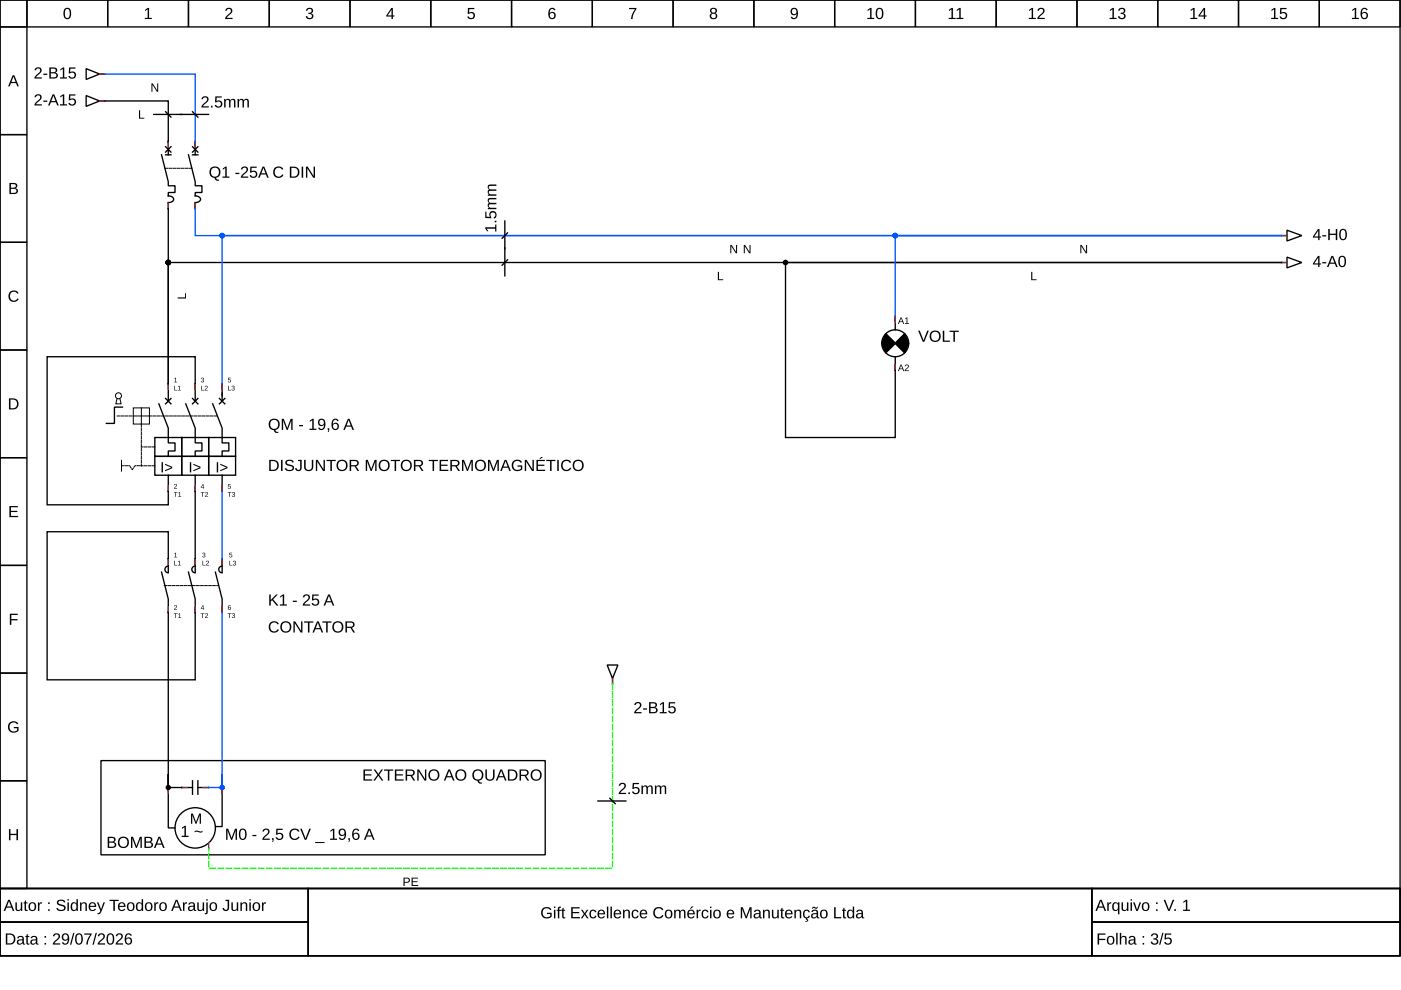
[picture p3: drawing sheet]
<svg xmlns="http://www.w3.org/2000/svg" width="297mm" height="210mm" viewBox="0 0 297 210" stroke-linecap="round" stroke-linejoin="round" font-family="sans-serif">
<g fill="none" stroke="#000" stroke-width=".29">
<path d="M0 0h296.8v188.4h-296.8zM0 0h5.7v5.7h-5.7zM5.7 0h17.1v5.7h-17.1zM22.8 0h17.2v5.7h-17.2zM40 0h17.1v5.7h-17.1zM57.1 0h17.1v5.7h-17.1zM74.2 0h17.1v5.7h-17.1zM91.3 0h17.2v5.7h-17.2zM108.5 0h17.1v5.7h-17.1zM125.6 0h17.1v5.7h-17.1zM142.7 0h17.1v5.7h-17.1zM159.8 0h17.2v5.7h-17.2z"/>
<path d="M177 0h17.1v5.7h-17.1zM194.1 0h17.1v5.7h-17.1zM211.2 0h17.1v5.7h-17.1zM228.3 0h17.2v5.7h-17.2zM245.5 0h17.1v5.7h-17.1zM262.6 0h17.1v5.7h-17.1zM279.7 0h17.1v5.7h-17.1zM0 5.7h5.7v22.8h-5.7zM18.3 14.6l2.8 1.1-2.8 1.1zM21.1 15.7h.9M0 28.5h5.7v22.9h-5.7zM18.3 20.3l2.8 1.1-2.8 1.1z"/>
<path d="M21.1 21.4h.9M22.3 21.4h13.4v11.4M32.6 24.3h11.6M34.3 32.8l1.4 5.7v.9h1.4v1.4h-1.4v.7a.85 .85 0 0 1 1 1l-.6 .4-.4 .1v38.3M35.1 23.7l1.1 1.1M35.1 31.1l1.1 1.2M35.1 32.8h1.1M36.2 31.1l-1.1 1.2M40 32.8l1.4 5.7v.9h1.4v1.4h-1.4v.7a.85 .85 0 0 1 1 1l-.6 .4-.4 .1v1.2M40.8 31.1l1.2 1.2M40.8 32.8h1.2M40.8 23.7l1.2 1.1"/>
<path d="M41.4 30v2.8M42 31.1l-1.2 1.2M0 51.4h5.7v22.8h-5.7zM107 46.9v11.6M107.6 55.1l-1.1 1.1M107.6 49.4l-1.1 1.1M272 55.7h.9M272 49.9h.9M272.9 54.5l3.1 1.2-3.1 1.1zM272.9 48.8l3.1 1.1-3.1 1.2zM0 74.2h5.7v22.8h-5.7zM187.8 70.8l4 4"/>
<path d="M189.8 75.6v17.2h-23.3v-37.1h105.2h-236v25.6M189.8 67.1v2.8M191.8 70.8l-4 4M0 97h5.7v22.9h-5.7zM26 86.3h-1.7v3.5h-1.8M32.8 92.8h5.7v4h-5.7zM32.8 96.8h5.7v4h-5.7zM33.7 85.6l2 5.2v3.1h1.4v1.7h-1.4v1.2M35.1 84.5l1.1 1.1M35.7 81.3v3.8M36.2 84.5l-1.1 1.1M38.5 96.8h5.7v4h-5.7z"/>
<path d="M38.5 92.8h5.7v4h-5.7zM39.4 85.6l2 5.2v3.1h1.4v1.7h-1.4v1.2M40.8 84.5l1.2 1.1M41.4 85.1v-9.5h-31.4v31.4h25.7v-6.2M42 84.5l-1.2 1.1M44.2 96.8h5.7v4h-5.7zM44.2 92.8h5.7v4h-5.7zM45.1 85.6l2 5.2v3.1h1.4v1.7h-1.4v1.2M46.5 84.5l1.2 1.1M47.1 81.3v3.8M47.7 84.5l-1.2 1.1M0 119.9h5.7v22.8h-5.7z"/>
<path d="M41.4 100.8v20.5M47.1 100.8v3.4M47.1 118.5v2.8M34.3 121.3l1.4 5.7v40M35.7 121.3v-8.6h-25.7v31.4h31.4v-17.1l-1.4-5.7M35.7 120a.71 .71 0 0 0-.7 .7 .71 .71 0 0 0 .7 .7M41.4 120a.71 .71 0 0 0-.7 .7 .71 .71 0 0 0 .7 .7M45.7 121.3l1.4 5.7v2.9M47.1 120a.71 .71 0 0 0-.7 .7 .71 .71 0 0 0 .7 .7M0 142.7h5.7v22.8h-5.7zM128.7 141h2.3l-1.1 2.9zM129.9 143.9v.8"/>
<path d="M0 165.5h5.7v22.9h-5.7zM21.4 161.3h94.2v19.9h-94.2zM35.7 167v-2.9v2.9h5.1M35.7 167v8.5h1.4M40.8 165.5v2.9M42 167h2.2M42 165.5v2.9M47.1 167v8.3h-1.4M126.8 169.8h5.9M129.3 169.3l1.1 1.1M0 188.4h296.8v14.3h-296.8zM0 188.4h65.4v7.1h-65.4z"/>
<path d="M0 195.5h65.4v7.2h-65.4zM65.4 188.4h166.1v14.3h-166.1zM231.5 188.4h65.3v7.1h-65.3zM231.5 195.5h65.3v7.2h-65.3z"/>
<circle cx="189.8" cy="72.8" r="2.85"/>
<circle cx="41.4" cy="175.5" r="4.3"/>
</g>
<g fill="#000">
<path d="M30.8 2.1l.5-.4h.3v2.1h.6v.2h-1.5v-.2h.6v-1.8l-.5 .4zM32.1 17.7h.3l.9 1.5v-1.5h.2v1.7h-.2l-1-1.5v1.5h-.2zM48 1.8a.76 .76 0 0 1 1.2 .2 .76 .76 0 0 1-.5 1.1l-.6 .7h1.2v.2h-1.6l.1-.4 .5-.5a.7 .7 0 0 0 .4-1.2l-.5 .1-.1 .3h-.3zM65.1 1.8a.69 .69 0 0 1 1-.1 .69 .69 0 0 1 0 1.1h-.2a.67 .67 0 0 1 .5 .9 .67 .67 0 0 1-1 .4l-.5-.5-.1-.2h.3a.48 .48 0 0 0 .7 .4 .48 .48 0 0 0 .2-.7l-.6-.1v-.3a.46 .46 0 0 0 .6-.2 .46 .46 0 0 0-.3-.6 .46 .46 0 0 0-.5 .4h-.3zM99.2 1.7h1.4v.2h-1.1v.8a.81 .81 0 0 1 1 .2 .81 .81 0 0 1-.1 1.1 .81 .81 0 0 1-1.1-.1l-.2-.4h.3a.53 .53 0 0 0 .8 .2 .53 .53 0 0 0 0-.8 .53 .53 0 0 0-.8 .1h-.3zM133.4 1.7h1.5l-.6 1.5-.2 .8h-.3l.1-.6 .7-1.5h-1.2zM29.5 23.4h.2v1.6h.9v.2h-1.1zM152.2 57.6h.2v1.6h.9v.2h-1.1zM154.8 51.9h.3l1 1.5v-1.5h.2v1.8h-.3l-1-1.5 .1 1.5h-.3zM157.7 51.9h.3l.9 1.5v-1.5h.2v1.8h-.3l-.9-1.5v1.5h-.2zM218.6 57.6h.3v1.6h.9v.2h-1.2zM229.1 51.9h.2l1 1.5v-1.5h.2v1.8h-.3l-.9-1.5v1.5h-.2z"/>
<path d="M2.1 61.9a1.18 1.18 0 0 1 1.8 .3l-.3 .1a.87 .87 0 0 0-1.3-.1 .87 .87 0 0 0 .1 1.3 .87 .87 0 0 0 1.3-.2l.3 .1a1.21 1.21 0 0 1-1.8 .4 1.21 1.21 0 0 1-.1-1.9zM37.7 63.1h1.5v-.9h.2v1.1h-1.7zM37 80.2l.3-.1v.9l.2 .1h-.6l.3-.1v-.8l-.2 .2zM42.7 80.1a.28 .28 0 0 1 .5 0 .28 .28 0 0 1-.2 .5 .26 .26 0 0 1 .3 .3 .26 .26 0 0 1-.4 .2l-.3-.3 .3 .2a.18 .18 0 0 0 .2-.2 .18 .18 0 0 0-.2-.2l-.1-.1a.19 .19 0 0 0 .3-.1 .19 .19 0 0 0-.1-.2 .19 .19 0 0 0-.3 .1h-.1zM48.4 80.1h.5l-.4 .1v.3a.34 .34 0 0 1 .4 .2 .34 .34 0 0 1-.2 .4 .34 .34 0 0 1-.4-.2l.3 .1a.26 .26 0 0 0 .2-.4 .26 .26 0 0 0-.5 0zM2 107.3h1.8v.3h-1.5v.7h1.4v.3h-1.4v.8h1.5v.2h-1.8zM37 102.7a.33 .33 0 0 1 .5 .1 .33 .33 0 0 1-.3 .5l-.2 .2 .5 .1h-.6l.4-.6a.19 .19 0 0 0 0-.3 .19 .19 0 0 0-.3 .2h-.1zM37 117.4l.3-.2v.9l.2 .1h-.6l.3-.1v-.8l-.2 .2zM43 117.2a.28 .28 0 0 1 .4 0 .28 .28 0 0 1-.1 .5 .26 .26 0 0 1 .2 .3 .26 .26 0 0 1-.3 .2l-.3-.3 .3 .2a.18 .18 0 0 0 .2-.2 .18 .18 0 0 0-.2-.2l-.1-.1a.19 .19 0 0 0 .3-.1 .19 .19 0 0 0-.2-.2 .19 .19 0 0 0-.2 .1h-.1zM48.4 102.6h.5l-.4 .1v.4a.34 .34 0 0 1 .4 .1 .34 .34 0 0 1-.2 .5 .34 .34 0 0 1-.4-.3l.3 .1a.26 .26 0 0 0 .2-.4 .26 .26 0 0 0-.5 .1zM48.6 117.2h.6l-.4 .1-.1 .3a.34 .34 0 0 1 .5 .2 .34 .34 0 0 1-.2 .4 .34 .34 0 0 1-.4-.2l.3 .1a.26 .26 0 0 0 .1-.4 .26 .26 0 0 0-.4 0zM2.1 130.1h1.7v.3h-1.4v.9h1.3v.2h-1.3v1h-.3z"/>
<path d="M37 128.4a.33 .33 0 0 1 .5 .1 .33 .33 0 0 1-.3 .5l-.2 .2 .5 .1h-.6l.4-.6a.19 .19 0 0 0 0-.3 .19 .19 0 0 0-.3 .2h-.1zM2 153.2a1.23 1.23 0 0 1 1.9 .3l-.3 .1a.9 .9 0 0 0-1.3-.2 .9 .9 0 0 0-.2 1.2 1 1 0 0 0 1.5 .2v-.4h-.7v-.3h1v.8a1.29 1.29 0 0 1-1.8 .2 1.29 1.29 0 0 1-.1-1.9zM1.9 175.8h.3v1h1.3v-1h.3v2.3h-.3v-1h-1.3v1h-.3zM40.5 172.5h.4l.7 1.8 .6-1.8h.4v2.2h-.3l.1-1.9-.7 1.9h-.2l-.7-1.9v1.9h-.3z"/>
<path d="M2.7 16h.3l1 2.3h-.3l-.3-.7h-1.1l-.2 .7h-.4zM2.9 16.2l-.5 1.2h.9z"/>
<path d="M7.6 14.4a.76 .76 0 0 1 1.2 .2 .76 .76 0 0 1-.5 1.1l-.7 .7h1.3v.3h-1.6l.1-.4 .5-.6a.7 .7 0 0 0 .4-1.2l-.5 .1-.2 .3h-.3zM9.2 15.6h.8v.3h-.8zM10.5 14.3a1.53 1.53 0 0 1 1.6 .3v.5l-.4 .3a.64 .64 0 0 1 .6 .8 .64 .64 0 0 1-.9 .5h-.9zM10.8 14.6v.7h.7l.3-.2-.1-.5zM10.8 15.6v.8l1-.1a.42 .42 0 0 0-.1-.7zM12.8 14.7l.5-.4h.3v2.1h.6v.3h-1.5v-.3h.6v-1.8l-.5 .4zM14.6 14.3h1.4v.3h-1.1v.7a.81 .81 0 0 1 1.1 .2 .81 .81 0 0 1-.1 1.1 .81 .81 0 0 1-1.1-.1l-.3-.4h.3a.53 .53 0 0 0 .8 .2 .53 .53 0 0 0 .1-.8 .53 .53 0 0 0-.8 .1h-.3z"/>
<path d="M13.8 1.8a.88 .88 0 0 1 1 .1 .88 .88 0 0 1 .3 1 .88 .88 0 0 1-.8 1.2 .88 .88 0 0 1-.8-1.2v-.7zM14 2a1.59 1.59 0 0 0 .1 1.8h.2a1.09 1.09 0 0 0 .4-1.5l-.3-.4z"/>
<path d="M83 1.7h.3v1.6h.3v.2h-.3v.5h-.3v-.5h-1.1v-.2zM83 2l-.8 1.3h.8z"/>
<path d="M116.6 1.8a.74 .74 0 0 1 1.2 .3l-.3 .1a.49 .49 0 0 0-.7-.3 .49 .49 0 0 0-.2 .6l-.1 .3a.77 .77 0 0 1 1.2 0 .77 .77 0 0 1-.1 1.2 .77 .77 0 0 1-1.1-.2l-.2-.5v-.8zM116.5 3.3a.5 .5 0 0 0 1 0 .5 .5 0 0 0-1 0z"/>
<path d="M150.7 1.8a.7 .7 0 0 1 1-.1 .7 .7 0 0 1 .1 1l-.2 .1a.69 .69 0 0 1 .4 .9 .69 .69 0 0 1-1 .4 .64 .64 0 0 1-.5-.6 .64 .64 0 0 1 .4-.7l-.3-.4zM150.8 2.3a.45 .45 0 0 0 .9 0 .45 .45 0 0 0-.9 0zM150.8 3.4a.5 .5 0 0 0 1 0 .5 .5 0 0 0-1 0z"/>
<path d="M167.8 1.9a.86 .86 0 0 1 1.1-.1 .86 .86 0 0 1 .3 1 .9 .9 0 0 1-.3 1.1 .9 .9 0 0 1-1.1 0l-.1-.3 .2-.1a.5 .5 0 0 0 .7 .3 .5 .5 0 0 0 .3-.6v-.3a.76 .76 0 0 1-1.2 .1 .76 .76 0 0 1 .1-1.1zM168 2a.54 .54 0 0 0 .1 .9 .54 .54 0 0 0 .8-.3 .54 .54 0 0 0-.5-.7z"/>
<path d="M184 2.1l.5-.4h.3v2.1h.6v.2h-1.5v-.2h.6v-1.8l-.5 .4zM186 1.8a.88 .88 0 0 1 1 .1 .88 .88 0 0 1 .3 1 .88 .88 0 0 1-.8 1.2 .88 .88 0 0 1-.8-1.2v-.7zM186.2 2a1.59 1.59 0 0 0 .1 1.8h.2a1.09 1.09 0 0 0 .4-1.5l-.3-.4z"/>
<path d="M201.2 2.1l.6-.4h.2v2.1h.6v.2h-1.5v-.2h.6v-1.8l-.5 .4zM202.9 2.1l.5-.4h.3v2.1h.6v.2h-1.5v-.2h.6v-1.8l-.5 .4z"/>
<path d="M218.2 2.1l.6-.4h.2v2.1h.6v.2h-1.5v-.2h.6v-1.8l-.5 .4zM220.2 1.8a.76 .76 0 0 1 1.2 .2 .76 .76 0 0 1-.4 1.1l-.7 .7h1.2v.2h-1.6l.1-.4 .6-.5a.7 .7 0 0 0 .3-1.2l-.5 .1-.1 .3h-.3z"/>
<path d="M235.3 2.1l.6-.4h.3v2.1h.5v.2h-1.4v-.2h.6v-1.8l-.6 .4zM237.3 1.8a.69 .69 0 0 1 1-.1 .69 .69 0 0 1 0 1.1h-.2a.67 .67 0 0 1 .5 .9 .67 .67 0 0 1-1 .4l-.5-.5-.1-.2h.3a.48 .48 0 0 0 .7 .4 .48 .48 0 0 0 .2-.7l-.6-.1v-.3a.46 .46 0 0 0 .7-.2 .46 .46 0 0 0-.4-.6 .46 .46 0 0 0-.5 .4h-.3z"/>
<path d="M252.5 2.1l.5-.4h.3v2.1h.6v.2h-1.5v-.2h.6v-1.8l-.5 .4zM255.2 1.7h.3v1.6h.3v.2h-.3v.5h-.3v-.5h-1.1v-.2zM255.2 2l-.8 1.3h.8z"/>
<path d="M269.6 2.1l.5-.4h.3v2.1h.6v.2h-1.5v-.2h.6v-1.8l-.5 .4zM271.4 1.7h1.4v.2h-1.1v.8a.81 .81 0 0 1 1.1 .2 .81 .81 0 0 1-.2 1.1 .81 .81 0 0 1-1.1-.1l-.2-.4h.3a.53 .53 0 0 0 .8 .2 .53 .53 0 0 0 .1-.8 .53 .53 0 0 0-.8 .1h-.3z"/>
<path d="M286.7 2.1l.6-.4h.2v2.1h.6v.2h-1.5v-.2h.6v-1.8l-.5 .4zM288.8 1.8a.74 .74 0 0 1 1.2 .3l-.3 .1a.49 .49 0 0 0-.6-.3 .49 .49 0 0 0-.3 .6v.3a.77 .77 0 0 1 1.1 0 .77 .77 0 0 1-.1 1.2 .77 .77 0 0 1-1.1-.2l-.2-.5v-.8zM288.7 3.3a.5 .5 0 0 0 1 0 .5 .5 0 0 0-1 0z"/>
<path d="M7.6 20.1a.76 .76 0 0 1 1.2 .2 .76 .76 0 0 1-.5 1.1l-.7 .7h1.3v.3h-1.6l.1-.4 .5-.6a.7 .7 0 0 0 .4-1.2l-.5 .1-.2 .3h-.3zM9.2 21.3h.8v.3h-.8zM11.1 20h.4l1 2.4h-.4l-.2-.7h-1.1l-.3 .7h-.3zM11.3 20.3l-.4 1.1h.9zM12.8 20.4l.5-.4h.3v2.1h.6v.3h-1.5v-.3h.6v-1.8l-.5 .4zM14.6 20h1.4v.3h-1.1v.7a.81 .81 0 0 1 1.1 .2 .81 .81 0 0 1-.1 1.1 .81 .81 0 0 1-1.1 0l-.3-.5h.3a.53 .53 0 0 0 .8 .2 .53 .53 0 0 0 .1-.8 .53 .53 0 0 0-.8 .1h-.3z"/>
<path d="M43 20.6a.76 .76 0 0 1 1.2 .1 .76 .76 0 0 1-.5 1.1l-.7 .7h1.3v.3h-1.6l.1-.4 .5-.6a.7 .7 0 0 0 .4-1.1l-.5 .1-.2 .2h-.3zM44.7 22.4h.4v.4h-.4zM45.7 20.4h1.3v.3h-1.1v.7a.81 .81 0 0 1 1.1 .2 .81 .81 0 0 1-.1 1.1 .81 .81 0 0 1-1.1 0l-.3-.4 .3-.1a.53 .53 0 0 0 .8 .3 .53 .53 0 0 0 .1-.8 .53 .53 0 0 0-.8 0h-.3zM47.5 21h.3v.3a.56 .56 0 0 1 .5-.3 .56 .56 0 0 1 .5 .3 .56 .56 0 0 1 .7-.3 .56 .56 0 0 1 .4 .6v1.2h-.3v-1.4a.4 .4 0 0 0-.5-.2 .4 .4 0 0 0-.2 .5v1.1h-.3v-1.4a.4 .4 0 0 0-.6-.2 .4 .4 0 0 0-.2 .5v1.1h-.3zM50.4 21h.2l.1 .3a.56 .56 0 0 1 .5-.3 .56 .56 0 0 1 .5 .3 .56 .56 0 0 1 .7-.3 .56 .56 0 0 1 .4 .6v1.2h-.3l-.1-1.4a.4 .4 0 0 0-.5-.2 .4 .4 0 0 0-.2 .5v1.1h-.3v-1.4a.4 .4 0 0 0-.5-.2 .4 .4 0 0 0-.2 .5v1.1h-.3z"/>
<path d="M44.7 35.6a1.22 1.22 0 0 1 1.9 .3 1.22 1.22 0 0 1-.8 1.8l.2 .3 .4 .1v.2a.72 .72 0 0 1-.9-.6 1.23 1.23 0 0 1-1.1-.8 1.23 1.23 0 0 1 .3-1.3zM44.9 35.8a.92 .92 0 0 0 0 1.4 .92 .92 0 0 0 1.4-.2 .92 .92 0 0 0-.1-1.2 .92 .92 0 0 0-1.3 0zM47.2 35.7l.6-.4h.3v2.1h.5v.3h-1.4v-.3h.6v-1.8l-.6 .4zM49.9 36.6h.8v.3h-.8zM51.3 35.5a.76 .76 0 0 1 1.2 .1 .76 .76 0 0 1-.4 1.1l-.7 .7h1.2v.3h-1.5l.1-.4 .5-.6a.7 .7 0 0 0 .3-1.1h-.5l-.1 .3h-.3zM53.1 35.3h1.3v.3h-1l-.1 .7a.81 .81 0 0 1 1.1 .2 .81 .81 0 0 1-.1 1.1 .81 .81 0 0 1-1.1 0l-.3-.4 .3-.1a.53 .53 0 0 0 .8 .2 .53 .53 0 0 0 .1-.8 .53 .53 0 0 0-.8 .1h-.3zM55.7 35.3h.3l1 2.4h-.3l-.3-.7h-1.1l-.3 .7h-.3zM55.8 35.6l-.4 1.1h.9zM58.2 35.6a1.18 1.18 0 0 1 1.9 .3l-.3 .1a.87 .87 0 0 0-1.3-.1 .87 .87 0 0 0 .1 1.3 .87 .87 0 0 0 1.2-.2l.3 .1a1.21 1.21 0 0 1-1.8 .4 1.21 1.21 0 0 1-.1-1.9zM61.5 35.3h.7a1.18 1.18 0 0 1 1.3 1.2 1.18 1.18 0 0 1-1.2 1.2h-.8zM61.8 35.6v1.8h.5a.97 .97 0 0 0 .8-1.2 .97 .97 0 0 0-1.3-.6zM64 35.3h.3v2.4h-.3zM64.9 35.3h.3l1.3 2v-2h.3v2.4h-.4l-1.3-2 .1 2h-.3z"/>
<path d="M2 38.8a1.53 1.53 0 0 1 1.6 .3l.1 .5-.5 .3a.64 .64 0 0 1 .6 .8 .64 .64 0 0 1-.8 .4h-1zM2.3 39v.8h.8l.2-.2-.1-.5zM2.3 40v.9l1.1-.1a.42 .42 0 0 0-.2-.7z"/>
<path d="M102.9 48.2h2.1v-.6h.2v1.5h-.2v-.6h-1.8l.4 .5h-.3l-.4-.5zM104.9 46.8h.3v.3h-.3zM102.9 44.9h.2v1l.8 .1a.81 .81 0 0 1 .2-1.1 .81 .81 0 0 1 1.1 .1 .81 .81 0 0 1-.1 1.1l-.4 .3v-.3a.53 .53 0 0 0 .2-.8 .53 .53 0 0 0-.8-.1 .53 .53 0 0 0 .1 .8v.3l-1.3-.1zM103.5 42.1l1.7-.1v.3h-1.3a.4 .4 0 0 0-.2 .5 .4 .4 0 0 0 .5 .2h1v.3h-1.3a.4 .4 0 0 0-.2 .5 .4 .4 0 0 0 .5 .3h1v.3h-1.8v-.3h.3a.56 .56 0 0 1-.3-.5 .56 .56 0 0 1 .3-.6l-.3-.3zM103.5 39.2l1.7-.1v.3h-1.3a.4 .4 0 0 0-.2 .6 .4 .4 0 0 0 .5 .2h1v.3h-1.3a.4 .4 0 0 0-.2 .5 .4 .4 0 0 0 .5 .2h1v.3h-1.8v-.3h.3a.56 .56 0 0 1-.3-.5 .56 .56 0 0 1 .3-.5l-.3-.4z"/>
<path d="M279.4 54.3h.4v1.5h.3v.3h-.3v.5h-.3v-.5h-1.1v-.3zM279.5 54.6l-.9 1.2h.9zM280.3 55.6h.9v.2h-.9zM282.3 54.3h.4l.9 2.3h-.3l-.3-.7h-1.1l-.2 .7h-.4zM282.5 54.5l-.5 1.2h.9zM284.1 54.4a.88 .88 0 0 1 1 0 .88 .88 0 0 1 .3 1 .88 .88 0 0 1-.8 1.3 .88 .88 0 0 1-.9-1.3l.1-.6zM284.3 54.6a1.59 1.59 0 0 0 .1 1.8h.2a1.09 1.09 0 0 0 .4-1.5l-.3-.4z"/>
<path d="M279.4 48.6h.4v1.5h.3v.3h-.3v.5h-.3v-.5h-1.1v-.3zM279.5 48.9l-.9 1.2h.9zM280.3 49.9h.9v.2h-.9zM281.6 48.6h.3v.9h1.3v-.9h.3v2.3h-.3v-1.1h-1.3v1.1h-.3zM284.3 48.7a.88 .88 0 0 1 1 0 .88 .88 0 0 1 .3 1 .88 .88 0 0 1-.8 1.2 .88 .88 0 0 1-.9-1.2l.1-.6zM284.5 48.9a1.59 1.59 0 0 0 .1 1.8h.2a1.09 1.09 0 0 0 .4-1.5l-.3-.4z"/>
<path d="M190.9 77.3h.3l.5 1.4h-.2l-.1-.4h-.7l-.1 .4h-.2zM191 77.4l-.2 .7h.5zM192 77.4a.47 .47 0 0 1 .7 .2 .47 .47 0 0 1-.4 .6l-.3 .3h.7v.2h-.9l.5-.7a.28 .28 0 0 0 .2-.5 .28 .28 0 0 0-.5 .2l-.2-.1z"/>
<path d="M190.9 67.3h.3l.5 1.4h-.2l-.1-.4h-.7l-.1 .4h-.2zM191 67.5l-.2 .6h.5zM191.9 67.5l.5-.2v1.2h.3v.2h-.8v-.2h.3v-1l-.3 .2z"/>
<path d="M194.7 70.1h.3l.8 2.1 .8-2.1h.3l-.9 2.4h-.4zM197 71.3a1.22 1.22 0 0 1 2.4 0 1.22 1.22 0 0 1-2.4 0zM197.7 70.6a.92 .92 0 0 0-.1 1.4 .92 .92 0 0 0 1.4-.2 .92 .92 0 0 0-.1-1.2 .92 .92 0 0 0-1.2 0zM199.9 70.1h.3v2.1h1.2v.3h-1.5zM201.3 70.1h2v.3h-.8v2.1h-.4v-2.1h-.8z"/>
<path d="M1.9 84.5h.8a1.18 1.18 0 0 1 1.2 1.1 1.18 1.18 0 0 1-1.1 1.2h-.9zM2.2 84.7v1.9h.5a.97 .97 0 0 0 .9-1.3 .97 .97 0 0 0-1.4-.6z"/>
<path d="M36.9 81.8h.2v.9h.5v.1h-.7zM37.7 82l.4-.2v.9l.2 .1h-.6l.3-.1v-.8l-.3 .2z"/>
<path d="M42.6 81.8h.2v.9h.5v.1h-.7zM43.5 81.9a.33 .33 0 0 1 .5 .1 .33 .33 0 0 1-.3 .5l-.2 .2 .5 .1h-.6l.4-.6a.19 .19 0 0 0 0-.3 .19 .19 0 0 0-.3 .2l-.1-.1z"/>
<path d="M48.4 81.8h.1v.9h.5v.1h-.6zM49.2 81.9a.28 .28 0 0 1 .5-.1 .28 .28 0 0 1-.2 .5 .26 .26 0 0 1 .3 .3 .26 .26 0 0 1-.4 .2l-.3-.3 .3 .2a.18 .18 0 0 0 .2-.2 .18 .18 0 0 0-.2-.2l-.1-.1a.19 .19 0 0 0 .3-.1 .19 .19 0 0 0-.1-.2 .19 .19 0 0 0-.3 .2l-.1-.1z"/>
<path d="M57.1 97.5h.8a1.18 1.18 0 0 1 1.2 1.1 1.18 1.18 0 0 1-1.1 1.3h-.9zM57.4 97.8v1.8h.5a.97 .97 0 0 0 .9-1.2 .97 .97 0 0 0-1.4-.6zM59.6 97.5h.3v2.4h-.3zM60.6 97.8a1.07 1.07 0 0 1 1.7 .2l-.3 .1a.58 .58 0 0 0-.7-.4 .58 .58 0 0 0-.4 .6l.6 .2a.72 .72 0 0 1 .8 .8 .72 .72 0 0 1-.9 .6 .87 .87 0 0 1-1-.6l.3-.1a.71 .71 0 0 0 .7 .4 .71 .71 0 0 0 .6-.5l-.5-.3a.76 .76 0 0 1-.8-.2 .76 .76 0 0 1-.1-.8zM63.2 97.5h.8v1.7a.71 .71 0 0 1-.7 .7 .71 .71 0 0 1-.7-.6l.3-.1a.39 .39 0 0 0 .4 .4 .39 .39 0 0 0 .3-.4v-1.4h-.4zM64.5 97.5h.3v1.5a.65 .65 0 0 0 .7 .6 .65 .65 0 0 0 .6-.6v-1.5h.3v1.5a.98 .98 0 0 1-.9 .9 .98 .98 0 0 1-1-.9zM67 97.5h.3l1.3 2v-2h.3v2.4h-.4l-1.3-2 .1 2h-.3zM69.2 97.5h2v.3h-.8v2.1h-.4v-2.1h-.8zM71.3 98.7a1.22 1.22 0 0 1 2.4 0 1.22 1.22 0 0 1-2.4 0zM71.9 98a.92 .92 0 0 0 0 1.4 .92 .92 0 0 0 1.4-.2 .92 .92 0 0 0-.2-1.2 .92 .92 0 0 0-1.2 0zM74.1 97.5h1.1a.68 .68 0 0 1 .9 .5 .68 .68 0 0 1-.6 .8l.7 1.1h-.4l-.6-1h-.8v1h-.3zM74.4 97.8v.8h.8a.44 .44 0 0 0 .5-.4 .44 .44 0 0 0-.5-.4zM77.6 97.5h.4l.7 2 .7-2h.4v2.4h-.2v-2.1l-.8 2.1h-.2l-.8-2.1v2.1h-.2zM80.2 98.7a1.22 1.22 0 0 1 2.4 0 1.22 1.22 0 0 1-2.4 0zM80.8 98a.92 .92 0 0 0 0 1.4 .92 .92 0 0 0 1.4-.2 .92 .92 0 0 0-.1-1.2 .92 .92 0 0 0-1.3 0zM82.9 97.5h1.9v.3h-.8v2.1h-.3v-2.1h-.8zM84.9 98.7a1.22 1.22 0 0 1 2.4 0 1.22 1.22 0 0 1-2.4 0zM85.5 98a.92 .92 0 0 0 0 1.4 .92 .92 0 0 0 1.4-.2 .92 .92 0 0 0-.1-1.2 .92 .92 0 0 0-1.3 0zM87.8 97.5h1.1a.68 .68 0 0 1 .8 .5 .68 .68 0 0 1-.6 .8l.7 1.1h-.4l-.6-1h-.7v1h-.3zM88.1 97.8v.8h.7a.44 .44 0 0 0 .6-.4 .44 .44 0 0 0-.6-.4zM90.9 97.5h1.9v.3h-.8v2.1h-.3v-2.1h-.8zM93.2 97.5h1.8v.3h-1.5v.7h1.4v.3h-1.4v.8h1.6v.3h-1.9zM95.5 97.5h1.1a.68 .68 0 0 1 .8 .5 .68 .68 0 0 1-.5 .8l.6 1.1h-.3l-.7-1h-.7v1h-.3zM95.8 97.8v.8h.8a.44 .44 0 0 0 .5-.4 .44 .44 0 0 0-.5-.4zM98 97.5h.4l.7 2 .7-2h.4v2.4h-.2v-2.1l-.8 2.1h-.2l-.8-2.1v2.1h-.2zM100.6 98.7a1.22 1.22 0 0 1 2.4 0 1.22 1.22 0 0 1-2.4 0zM101.2 98a.92 .92 0 0 0 0 1.4 .92 .92 0 0 0 1.4-.2 .92 .92 0 0 0-.1-1.2 .92 .92 0 0 0-1.3 0zM103.5 97.5h.4l.7 2 .8-2h.4v2.4h-.3v-2.1l-.8 2.1h-.2l-.8-2.1 .1 2.1h-.3zM107 97.5h.4l.9 2.4h-.3l-.3-.7h-1.1l-.2 .7h-.4zM107.2 97.7l-.5 1.2h.9zM108.8 97.8a1.23 1.23 0 0 1 1.9 .2l-.3 .1a.9 .9 0 0 0-1.3-.2 .9 .9 0 0 0-.2 1.3 1 1 0 0 0 1.5 .2v-.5h-.7v-.2h1v.8a1.29 1.29 0 0 1-1.8 .1 1.29 1.29 0 0 1-.1-1.8zM111.3 97.5h.3l1.3 2v-2h.3v2.4h-.4l-1.3-2 .1 2h-.3zM113.7 97.5h1.8v.3h-1.4v.7h1.3v.3h-1.3v.8h1.5v.3h-1.9zM114.7 96.9h.4l-.7 .4zM115.8 97.5h2v.3h-.9v2.1h-.3v-2.1h-.8zM118.1 97.5h.4v2.4h-.4zM119.3 97.8a1.18 1.18 0 0 1 1.8 .3l-.3 .1a.87 .87 0 0 0-1.3-.1 .87 .87 0 0 0 .1 1.3 .87 .87 0 0 0 1.3-.3l.2 .2a1.21 1.21 0 0 1-1.8 .3 1.21 1.21 0 0 1 0-1.8zM121.3 98.7a1.25 1.25 0 0 1 2.5 0 1.25 1.25 0 0 1-2.5 0zM122 98a.92 .92 0 0 0 0 1.4 .92 .92 0 0 0 1.3-.2 .92 .92 0 0 0-.1-1.2 .92 .92 0 0 0-1.2 0z"/>
<path d="M57.3 89.1a1.22 1.22 0 0 1 1.9 .3 1.22 1.22 0 0 1-.8 1.8l.1 .3h.5v.3a.72 .72 0 0 1-1-.6 1.23 1.23 0 0 1-1-.8 1.23 1.23 0 0 1 .3-1.3zM57.5 89.3a.92 .92 0 0 0 0 1.4 .92 .92 0 0 0 1.4-.2 .92 .92 0 0 0-.2-1.2 .92 .92 0 0 0-1.2 0zM59.7 88.8h.5l.7 2 .7-2h.4v2.4h-.3l.1-2.1-.8 2.1h-.2l-.8-2.1v2.1h-.3zM63.4 90.1h.9v.3h-.9zM65.7 89.2l.5-.4h.3v2.1h.6v.3h-1.5v-.3h.6v-1.8l-.5 .4zM67.6 89a.86 .86 0 0 1 1.1-.1 .86 .86 0 0 1 .3 1 .9 .9 0 0 1-.3 1.1 .9 .9 0 0 1-1.1 0l-.1-.3 .2-.1a.5 .5 0 0 0 .7 .3 .5 .5 0 0 0 .3-.6v-.3a.76 .76 0 0 1-1.1 .1 .76 .76 0 0 1 0-1.1zM67.8 89.2a.54 .54 0 0 0 .1 .8 .54 .54 0 0 0 .8-.3 .54 .54 0 0 0-.5-.7zM69.5 90.8h.3l-.1 .8h-.2l.1-.4h-.1zM70.7 88.9a.74 .74 0 0 1 1.1 .3l-.3 .1a.49 .49 0 0 0-.6-.2 .49 .49 0 0 0-.3 .6v.2a.77 .77 0 0 1 1.1 .1 .77 .77 0 0 1-.1 1.1 .77 .77 0 0 1-1.1-.2l-.2-.5v-.7zM70.5 90.4a.55 .55 0 0 0 1.1 0 .55 .55 0 0 0-1.1 0zM73.7 88.8h.4l1 2.4h-.4l-.2-.7h-1.1l-.3 .7h-.3zM73.9 89l-.4 1.2h.9z"/>
<path d="M34.3 98h.2v2.2h-.2zM35 98.3l1.5 .7v.3l-1.5 .6v-.2l1.3-.6-1.3-.5z"/>
<path d="M36.9 118.9h.2v.9h.5v.1h-.7zM37.7 119.1l.4-.2v.9l.2 .1h-.6l.3-.1v-.8l-.3 .2z"/>
<path d="M36.9 104.3h.8l-.4 .2v.8h-.1v-.8zM37.8 104.5l.4-.2v.9l.2 .1h-.6l.2-.1v-.7l-.2 .1z"/>
<path d="M40.2 98h.3v2.2h-.3zM41 98.3l1.5 .7v.3l-1.5 .6v-.2l1.3-.6-1.3-.5z"/>
<path d="M42.9 118.9h.2v.9h.5v.1h-.7zM43.8 119a.33 .33 0 0 1 .5 .1 .33 .33 0 0 1-.3 .5l-.2 .2 .5 .1h-.6l.4-.6a.19 .19 0 0 0 0-.3 .19 .19 0 0 0-.3 .2l-.1-.1z"/>
<path d="M42.6 104.3h.8l-.4 .2v.8h-.1v-.8zM43.6 104.4a.33 .33 0 0 1 .5 .2 .33 .33 0 0 1-.3 .4l-.2 .2 .5 .1h-.6l.4-.5a.2 .2 0 0 0 0-.4 .19 .19 0 0 0-.3 .2h-.1z"/>
<path d="M43 102.6h.1v.7h.2l-.2 .3-.1-.2h-.4zM43 102.8l-.3 .5h.3z"/>
<path d="M46 98h.3v2.2h-.3zM46.7 98.3l1.5 .7v.3l-1.5 .6v-.2l1.3-.6-1.3-.5z"/>
<path d="M48.6 118.9h.2v.9h.5v.1h-.7zM49.5 119a.28 .28 0 0 1 .4-.1 .28 .28 0 0 1-.1 .5 .26 .26 0 0 1 .2 .3 .26 .26 0 0 1-.3 .2l-.3-.3 .3 .2a.18 .18 0 0 0 .2-.2 .18 .18 0 0 0-.2-.2l-.1-.1a.19 .19 0 0 0 .3-.1 .19 .19 0 0 0-.2-.2 .19 .19 0 0 0-.2 .2l-.1-.1z"/>
<path d="M48.3 104.3h.8l-.4 .2v.8h-.1v-.8zM49.3 104.4a.28 .28 0 0 1 .4 0 .28 .28 0 0 1-.1 .4 .26 .26 0 0 1 .2 .3 .26 .26 0 0 1-.3 .2l-.3-.2 .3 .1a.18 .18 0 0 0 .2-.2 .18 .18 0 0 0-.2-.1l-.1-.1a.19 .19 0 0 0 .3-.1 .19 .19 0 0 0-.2-.3 .19 .19 0 0 0-.2 .2h-.1z"/>
<path d="M36.9 130h.8l-.4 .1v.9h-.1v-.9zM37.8 130.2l.4-.2v.9l.2 .1h-.6l.2-.1v-.7l-.2 .1z"/>
<path d="M42.6 130h.8l-.4 .1v.9h-.1v-.9zM43.6 130.1a.33 .33 0 0 1 .5 .1 .33 .33 0 0 1-.3 .5l-.2 .2 .5 .1h-.6l.4-.6a.19 .19 0 0 0 0-.3 .19 .19 0 0 0-.3 .2h-.1z"/>
<path d="M43 128.3h.1v.7h.2l-.2 .3-.1-.2h-.4zM43 128.5l-.3 .5h.3z"/>
<path d="M48.3 130h.8l-.4 .1v.9h-.1v-.9zM49.3 130.1a.28 .28 0 0 1 .4 0 .28 .28 0 0 1-.1 .4 .26 .26 0 0 1 .2 .3 .26 .26 0 0 1-.3 .2l-.3-.2 .3 .1a.18 .18 0 0 0 .2-.2 .18 .18 0 0 0-.2-.1l-.1-.1a.19 .19 0 0 0 .3-.1 .19 .19 0 0 0-.2-.3 .19 .19 0 0 0-.2 .2h-.1z"/>
<path d="M48.4 128.4l.3-.1 .2 .2-.3-.1-.2 .4a.34 .34 0 0 1 .6 .1 .34 .34 0 0 1-.2 .5 .34 .34 0 0 1-.5-.4zM48.4 129a.21 .21 0 0 0 .4 0 .21 .21 0 0 0-.4 0z"/>
<path d="M57.3 132a1.18 1.18 0 0 1 1.8 .3l-.3 .1a.87 .87 0 0 0-1.3-.1 .87 .87 0 0 0 .1 1.3 .87 .87 0 0 0 1.3-.2l.2 .1a1.21 1.21 0 0 1-1.8 .4 1.21 1.21 0 0 1 0-1.9zM59.3 132.9a1.25 1.25 0 0 1 2.5 0 1.25 1.25 0 0 1-2.5 0zM60 132.2a.92 .92 0 0 0 0 1.4 .92 .92 0 0 0 1.3-.2 .92 .92 0 0 0-.1-1.2 .92 .92 0 0 0-1.2 0zM62.2 131.8h.4l1.3 2-.1-2h.3v2.3h-.4l-1.2-2v2h-.3zM64.5 131.8h1.9v.2h-.8v2.1h-.3v-2.1h-.8zM67.2 131.8h.4l.9 2.3h-.3l-.3-.7h-1.1l-.2 .7h-.4zM67.4 132l-.5 1.2h.9zM68.3 131.8h2v.2h-.8v2.1h-.3v-2.1h-.9zM70.4 132.9a1.22 1.22 0 0 1 2.4 0 1.22 1.22 0 0 1-2.4 0zM71 132.2a.92 .92 0 0 0 0 1.4 .92 .92 0 0 0 1.4-.2 .92 .92 0 0 0-.2-1.2 .92 .92 0 0 0-1.2 0zM73.2 131.8h1.2a.68 .68 0 0 1 .8 .5 .68 .68 0 0 1-.6 .8l.7 1h-.4l-.6-1h-.7v1h-.4zM73.6 132v.9h.7a.44 .44 0 0 0 .6-.5 .44 .44 0 0 0-.6-.4z"/>
<path d="M57.1 126h.3v1.2l1.1-1.2h.4l-1 1.1 1.1 1.3h-.4l-.9-1.1-.3 .2v.9h-.3zM59.4 126.4l.6-.4h.2v2.1h.6v.3h-1.5v-.3h.6v-1.8l-.5 .4zM62.1 127.4h.8v.2h-.8zM64.4 126.2a.76 .76 0 0 1 1.2 .1 .76 .76 0 0 1-.4 1.1l-.7 .7h1.3v.3h-1.6l.1-.4 .5-.5a.7 .7 0 0 0 .4-1.2l-.5 .1-.2 .3-.3-.1zM66.2 126h1.4v.3h-1.1l-.1 .7a.81 .81 0 0 1 1.1 .2 .81 .81 0 0 1-.1 1.1 .81 .81 0 0 1-1.1 0l-.2-.4 .3-.1a.53 .53 0 0 0 .7 .3 .53 .53 0 0 0 .1-.8 .53 .53 0 0 0-.8 0h-.3zM69.6 126h.3l1 2.4h-.4l-.2-.7h-1.1l-.3 .7h-.3zM69.7 126.3l-.4 1.2h.9z"/>
<path d="M134.7 149a.76 .76 0 0 1 1.2 .2 .76 .76 0 0 1-.4 1.1l-.7 .7h1.2v.2h-1.5l.1-.4 .5-.5a.7 .7 0 0 0 .3-1.2l-.5 .1-.1 .3h-.3zM136.3 150.2h.9v.3h-.9zM137.6 148.9a1.53 1.53 0 0 1 1.6 .3l.1 .4-.4 .4a.64 .64 0 0 1 .5 .8 .64 .64 0 0 1-.8 .4h-1zM137.9 149.1v.8h.8l.2-.2-.1-.5zM137.9 150.1v.9l1.1-.1a.42 .42 0 0 0-.1-.7zM139.9 149.3l.6-.4h.3v2.1h.6v.2h-1.5v-.2h.6v-1.8l-.6 .3zM141.8 148.9h1.3v.2h-1l-.1 .8a.81 .81 0 0 1 1.1 .2 .81 .81 0 0 1-.1 1.1 .81 .81 0 0 1-1.1-.1l-.2-.4h.3a.53 .53 0 0 0 .7 .2 .53 .53 0 0 0 .1-.8 .53 .53 0 0 0-.8 0h-.3z"/>
<path d="M22.8 177.4a1.53 1.53 0 0 1 1.7 .3v.5l-.4 .3a.64 .64 0 0 1 .5 .8 .64 .64 0 0 1-.8 .5h-1zM23.1 177.7v.7h.8l.3-.2-.1-.4zM23.1 178.7v.8l1.1-.1a.42 .42 0 0 0-.1-.7zM24.9 178.6a1.22 1.22 0 0 1 2.4 0 1.22 1.22 0 0 1-2.4 0zM25.5 177.9a.92 .92 0 0 0 0 1.4 .92 .92 0 0 0 1.4-.2 .92 .92 0 0 0-.1-1.2 .92 .92 0 0 0-1.3 0zM27.8 177.4h.4l.7 2 .8-2h.4v2.4h-.3v-2.1l-.8 2.1h-.2l-.8-2.1 .1 2.1h-.3zM30.6 177.4a1.53 1.53 0 0 1 1.7 .3v.5l-.4 .3a.64 .64 0 0 1 .5 .8 .64 .64 0 0 1-.8 .5h-1zM30.9 177.7v.7h.8l.3-.2-.1-.4zM30.9 178.7v.8l1.1-.1a.42 .42 0 0 0-.1-.7zM33.6 177.4h.4l.9 2.4h-.3l-.3-.7h-1.1l-.2 .7h-.4zM33.8 177.7l-.5 1.1h.9z"/>
<path d="M38.6 175.5l.5-.4h.3v2.1h.6v.3h-1.5v-.3h.6v-1.8l-.5 .4zM41.3 176.2l.4-.1 .8 .2 .4-.2a.54 .54 0 0 1-.9 .3l-.4-.1-.3 .2z"/>
<path d="M47.9 175.7h.5l.7 2 .7-2h.4v2.4h-.2v-2.1l-.8 2.1h-.2l-.8-2.1v2.1h-.3zM51 175.8a.88 .88 0 0 1 1 .1 .88 .88 0 0 1 .3 1 .88 .88 0 0 1-.8 1.2 .88 .88 0 0 1-.9-1.2l.1-.7zM51.2 176a1.59 1.59 0 0 0 .1 1.8l.2 .1a1.09 1.09 0 0 0 .4-1.6l-.3-.4zM53.5 177h.9v.3h-.9zM55.9 175.8a.76 .76 0 0 1 1.2 .2 .76 .76 0 0 1-.5 1.1l-.6 .7h1.2v.3h-1.6l.1-.4 .5-.6a.7 .7 0 0 0 .4-1.2l-.5 .1-.1 .3h-.4zM57.7 177.7h.3l-.1 .8h-.2l.1-.4h-.1zM58.6 175.7h1.3v.3h-1l-.1 .7a.81 .81 0 0 1 1.1 .2 .81 .81 0 0 1-.1 1.1 .81 .81 0 0 1-1.1 0l-.3-.5h.4a.53 .53 0 0 0 .7 .2 .53 .53 0 0 0 .1-.8 .53 .53 0 0 0-.8 .1h-.3zM61.6 176a1.18 1.18 0 0 1 1.9 .3l-.3 .1a.87 .87 0 0 0-1.3-.1 .87 .87 0 0 0 .1 1.3 .87 .87 0 0 0 1.2-.3l.3 .2a1.21 1.21 0 0 1-1.8 .3 1.21 1.21 0 0 1-.1-1.8zM63.7 175.7h.3l.8 2.1 .8-2.1h.3l-1 2.4h-.3zM66.8 178.5h2v.2h-2zM70.1 176.1l.5-.4h.3v2.1h.6v.3h-1.5v-.3h.6v-1.8l-.5 .4zM72 175.9a.86 .86 0 0 1 1.1-.1 .86 .86 0 0 1 .3 1 .9 .9 0 0 1-.3 1.1 .9 .9 0 0 1-1.1 0l-.2-.3h.3a.5 .5 0 0 0 .7 .2 .5 .5 0 0 0 .3-.6v-.3a.76 .76 0 0 1-1.2 .1 .76 .76 0 0 1 .1-1.1zM72.2 176.1a.54 .54 0 0 0 .1 .8 .54 .54 0 0 0 .8-.3 .54 .54 0 0 0-.5-.7zM73.9 177.7h.3l-.2 .8h-.2l.2-.4h-.1zM75 175.8a.74 .74 0 0 1 1.2 .4h-.3a.49 .49 0 0 0-.6-.2 .49 .49 0 0 0-.3 .6v.3a.77 .77 0 0 1 1.1 0 .77 .77 0 0 1-.1 1.1 .77 .77 0 0 1-1.1-.2l-.2-.5v-.7zM74.9 177.3a.5 .5 0 0 0 1 0 .5 .5 0 0 0-1 0zM78.1 175.7h.4l.9 2.4h-.3l-.3-.7h-1l-.3 .7h-.3zM78.3 175.9l-.4 1.2h.8z"/>
<path d="M77.1 163.1h1.7v.3h-1.4v.8h1.3v.2h-1.3v.8h1.5v.3h-1.8zM79.2 163.1h.4l.6 1 .7-1h.3l-.8 1.2 .9 1.2h-.4l-.7-1-.7 1h-.4l.9-1.2zM81.4 163.1h2v.3h-.8v2.1h-.4v-2.1h-.8zM83.7 163.1h1.8v.3h-1.5v.8h1.4v.2h-1.4v.8h1.6v.3h-1.9zM86 163.1h1.1a.68 .68 0 0 1 .8 .6 .68 .68 0 0 1-.5 .8l.6 1h-.3l-.6-1h-.8v1h-.3zM86.3 163.4v.9h.8a.44 .44 0 0 0 .5-.5 .44 .44 0 0 0-.5-.4zM88.5 163.1h.3l1.3 2.1v-2.1h.3v2.4h-.4l-1.3-2 .1 2h-.3zM90.7 164.3a1.25 1.25 0 0 1 2.5 0 1.25 1.25 0 0 1-2.5 0zM91.4 163.6a.92 .92 0 0 0 0 1.4 .92 .92 0 0 0 1.3-.2 .92 .92 0 0 0-.1-1.2 .92 .92 0 0 0-1.2 0zM95.1 163.1h.3l1 2.4h-.4l-.2-.7h-1.1l-.3 .7h-.3zM95.2 163.4l-.4 1.2h.9zM96.4 164.3a1.25 1.25 0 0 1 2.5 0 1.25 1.25 0 0 1-2.5 0zM97.1 163.6a.92 .92 0 0 0 0 1.4 .92 .92 0 0 0 1.3-.2 .92 .92 0 0 0-.1-1.2 .92 .92 0 0 0-1.2 0zM100.5 163.4a1.22 1.22 0 0 1 1.9 .4 1.22 1.22 0 0 1-.9 1.7l.2 .3 .5 .1v.2a.72 .72 0 0 1-1-.6 1.23 1.23 0 0 1-1-.8 1.23 1.23 0 0 1 .3-1.3zM100.7 163.6a.92 .92 0 0 0 0 1.4 .92 .92 0 0 0 1.4-.2 .92 .92 0 0 0-.2-1.2 .92 .92 0 0 0-1.2 0zM102.9 163.1h.3v1.5a.65 .65 0 0 0 .7 .7 .65 .65 0 0 0 .6-.7v-1.5h.4v1.5a.98 .98 0 0 1-1 .9 .98 .98 0 0 1-1-.9zM106.1 163.1h.3l1 2.4h-.3l-.3-.7h-1.1l-.2 .7h-.4zM106.3 163.4l-.5 1.2h.9zM107.7 163.1h.8a1.18 1.18 0 0 1 1.2 1.2 1.18 1.18 0 0 1-1.1 1.2h-.9zM108 163.4v1.9h.5a.97 .97 0 0 0 .9-1.3 .97 .97 0 0 0-1.4-.6zM110.2 163.1h1.1a.68 .68 0 0 1 .8 .6 .68 .68 0 0 1-.6 .8l.7 1h-.4l-.6-1h-.7v1h-.3zM110.5 163.4v.9h.7a.44 .44 0 0 0 .6-.5 .44 .44 0 0 0-.6-.4zM112.4 164.3a1.22 1.22 0 0 1 2.4 0 1.22 1.22 0 0 1-2.4 0zM113 163.6a.92 .92 0 0 0 0 1.4 .92 .92 0 0 0 1.4-.2 .92 .92 0 0 0-.1-1.2 .92 .92 0 0 0-1.3 0z"/>
<path d="M131.4 166.1a.76 .76 0 0 1 1.2 .2 .76 .76 0 0 1-.4 1.1l-.7 .7h1.2v.3h-1.5l.1-.4 .5-.6a.7 .7 0 0 0 .3-1.2l-.5 .1-.1 .3h-.3zM133.2 168h.4v.4h-.4zM134.1 166h1.4v.3h-1.1v.7a.81 .81 0 0 1 1.1 .2 .81 .81 0 0 1-.1 1.1 .81 .81 0 0 1-1.1 0l-.3-.5h.3a.53 .53 0 0 0 .8 .2 .53 .53 0 0 0 .1-.8 .53 .53 0 0 0-.8 .1h-.3zM136 166.6h.3v.3a.56 .56 0 0 1 .5-.4 .56 .56 0 0 1 .5 .4 .56 .56 0 0 1 .7-.4 .56 .56 0 0 1 .4 .7v1.2h-.3v-1.4a.4 .4 0 0 0-.5-.2 .4 .4 0 0 0-.2 .5v1.1h-.3l-.1-1.4a.4 .4 0 0 0-.5-.2 .4 .4 0 0 0-.2 .5v1.1h-.3zM138.8 166.6h.3v.3a.56 .56 0 0 1 .6-.4 .56 .56 0 0 1 .5 .4 .56 .56 0 0 1 .6-.4 .56 .56 0 0 1 .4 .7v1.2h-.3v-1.4a.4 .4 0 0 0-.5-.2 .4 .4 0 0 0-.2 .5v1.1h-.3v-1.4a.4 .4 0 0 0-.5-.2 .4 .4 0 0 0-.2 .5v1.1h-.3z"/>
<path d="M1.7 190.8h.4l.9 2.3h-.3l-.3-.7h-1l-.3 .7h-.3zM1.9 191l-.4 1.2h.8zM3.3 191.3h.3v1.2a.44 .44 0 0 0 .5 .5 .44 .44 0 0 0 .3-.6v-1.1h.3v1.8h-.3v-.3a.61 .61 0 0 1-.7 .4 .61 .61 0 0 1-.4-.7zM5.3 190.9h.2v.4h.3v.2h-.3v1.2l.1 .2h.3v.2h-.5l-.1-.1-.1-1.5h-.2v-.2h.2zM6.2 191.5a.91 .91 0 0 1 1.5 .6 .91 .91 0 0 1-1.1 1l-.4-.2-.1-.4zM6.6 191.6a.71 .71 0 0 0-.3 .9 .71 .71 0 0 0 .8 .4 .82 .82 0 0 0-.2-1.4zM8 191.3h.3v.4l.2-.3 .4-.1v.3h-.3l-.2 .3-.1 1.2h-.3zM10.2 191.3h.3v.4h-.3zM10.2 192.8h.3v.3h-.3zM12.2 191a1.07 1.07 0 0 1 1.7 .3h-.4a.58 .58 0 0 0-.6-.3 .58 .58 0 0 0-.5 .5l.6 .3a.72 .72 0 0 1 .9 .7 .72 .72 0 0 1-1 .7 .87 .87 0 0 1-1-.6l.4-.1a.71 .71 0 0 0 .7 .4 .71 .71 0 0 0 .6-.5l-.6-.3a.76 .76 0 0 1-.7-.3 .76 .76 0 0 1-.1-.8zM14.3 190.7h.3v.2h-.3zM14.3 191.3h.3v1.8h-.3zM15.1 191.5l.5-.2 .6 .3v-.9h.3v2.4h-.3v-.3a.69 .69 0 0 1-.9 .3 .69 .69 0 0 1-.3-.9zM15.4 191.7a.88 .88 0 0 0 .3 1.2 .75 .75 0 0 0 .5-.7 .75 .75 0 0 0-.5-.7zM17 191.3h.2l.1 .3a.61 .61 0 0 1 .7-.3 .61 .61 0 0 1 .4 .6v1.2h-.3v-1.1a.44 .44 0 0 0-.5-.5 .44 .44 0 0 0-.3 .6v1h-.3zM19 191.5a.82 .82 0 0 1 1-.1 .82 .82 0 0 1 .4 .9h-1.3a.53 .53 0 0 0 .3 .6 .53 .53 0 0 0 .7-.2h.2a.9 .9 0 0 1-1.2 .3 .9 .9 0 0 1-.2-1.3zM19.2 191.7l-.1 .4h1l-.3-.6zM20.6 191.3h.3l.5 1.5 .5-1.5h.4l-.7 1.8a.77 .77 0 0 1-.9 .7v-.2h.3l.3-.5zM23.2 190.8h2v.2h-.8v2.1h-.4v-2.1h-.8zM25.2 191.5a.82 .82 0 0 1 1-.1 .82 .82 0 0 1 .4 .9h-1.3a.53 .53 0 0 0 .3 .6 .53 .53 0 0 0 .7-.2h.3a.9 .9 0 0 1-1.3 .3 .9 .9 0 0 1-.2-1.3zM25.5 191.7l-.2 .4h1l-.3-.6zM27.1 191.5a.91 .91 0 0 1 1.4 .6 .91 .91 0 0 1-1 1l-.4-.2-.2-.4zM27.4 191.6a.71 .71 0 0 0-.2 .9 .71 .71 0 0 0 .8 .4 .82 .82 0 0 0-.3-1.4zM29 191.5l.5-.2 .5 .3v-.9h.3l.1 2.4h-.3l-.1-.3a.69 .69 0 0 1-.8 .3 .69 .69 0 0 1-.4-.9zM29.2 191.7a.88 .88 0 0 0 .4 1.2 .75 .75 0 0 0 .5-.7 .75 .75 0 0 0-.5-.7zM30.9 191.5a.91 .91 0 0 1 1.4 .6 .91 .91 0 0 1-1 1l-.4-.2-.2-.4zM31.2 191.6a.71 .71 0 0 0-.2 .9 .71 .71 0 0 0 .8 .4 .82 .82 0 0 0-.3-1.4zM32.7 191.3h.3v.4l.2-.3 .4-.1v.3h-.4l-.1 .3-.1 1.2h-.3zM34 191.5a.91 .91 0 0 1 1.4 .6 .91 .91 0 0 1-1.1 1l-.3-.2-.2-.4zM34.3 191.6a.71 .71 0 0 0-.3 .9 .71 .71 0 0 0 .8 .4 .82 .82 0 0 0-.2-1.4zM37.2 190.8h.4l1 2.3h-.4l-.2-.7h-1.1l-.3 .7h-.3zM37.4 191l-.4 1.2h.9zM38.8 191.3h.3v.4l.2-.3 .3-.1v.3h-.3l-.2 .3v1.2h-.3zM40.1 191.4a.72 .72 0 0 1 .8-.1 .72 .72 0 0 1 .4 .6v.9l.3 .1v.2h-.4l-.2-.3a.61 .61 0 0 1-.7 .4 .61 .61 0 0 1-.4-.7 .61 .61 0 0 1 .7-.5h.4a.41 .41 0 0 0-.2-.5 .41 .41 0 0 0-.6 .3h-.3zM40.3 192.3a.4 .4 0 0 0 .1 .7 .4 .4 0 0 0 .6-.3v-.5zM41.8 191.3h.3v1.2a.44 .44 0 0 0 .5 .5 .44 .44 0 0 0 .4-.6v-1.1h.3v1.8h-.3v-.3a.61 .61 0 0 1-.7 .4 .61 .61 0 0 1-.5-.7zM43.7 190.7h.3v.2h-.3zM43.7 191.3h.3v2.1a.44 .44 0 0 1-.6 .4v-.2l.3-.1zM44.6 191.5a.91 .91 0 0 1 1.4 .6 .91 .91 0 0 1-1 1l-.4-.2-.2-.4zM44.9 191.6a.71 .71 0 0 0-.2 .9 .71 .71 0 0 0 .8 .4 .82 .82 0 0 0-.3-1.4zM47.8 190.8h.8v1.6a.71 .71 0 0 1-.7 .8 .71 .71 0 0 1-.7-.7h.3a.39 .39 0 0 0 .4 .4 .39 .39 0 0 0 .4-.5v-1.4h-.5zM49.1 191.3h.3v1.2a.44 .44 0 0 0 .4 .5 .44 .44 0 0 0 .4-.6v-1.1h.3v1.8h-.3v-.3a.61 .61 0 0 1-.7 .4 .61 .61 0 0 1-.4-.7zM51 191.3h.3v.3a.61 .61 0 0 1 .7-.3 .61 .61 0 0 1 .4 .6v1.2h-.3v-1.1a.44 .44 0 0 0-.5-.5 .44 .44 0 0 0-.3 .6v1h-.3zM52.9 190.7h.3v.2h-.3zM52.9 191.3h.3v1.8h-.3zM53.7 191.5a.91 .91 0 0 1 1.5 .6 .91 .91 0 0 1-1.1 1l-.4-.2-.1-.4zM54.1 191.6a.71 .71 0 0 0-.3 .9 .71 .71 0 0 0 .8 .4 .82 .82 0 0 0-.2-1.4zM55.5 191.3h.3v.4l.2-.3 .4-.1v.3h-.3l-.2 .3-.1 1.2h-.3z"/>
<path d="M1.2 197.9h.8a1.18 1.18 0 0 1 1.3 1.1 1.18 1.18 0 0 1-1.2 1.3h-.9zM1.6 198.2v1.8h.5a.97 .97 0 0 0 .8-1.2 .97 .97 0 0 0-1.3-.6zM3.9 198.5a.72 .72 0 0 1 .7-.1 .72 .72 0 0 1 .5 .6v.9l.2 .2v.2h-.4l-.1-.4a.61 .61 0 0 1-.8 .5 .61 .61 0 0 1-.4-.8 .61 .61 0 0 1 .7-.4h.5a.41 .41 0 0 0-.3-.5 .41 .41 0 0 0-.5 .2h-.4zM4 199.5a.4 .4 0 0 0 .1 .6 .4 .4 0 0 0 .6-.3l.1-.4zM5.7 198.1h.2v.4h.3v.2h-.3v1.1l.1 .2h.3v.3h-.6l-.1-.2v-1.4h-.2v-.2h.2zM6.7 198.5a.72 .72 0 0 1 .8-.1 .72 .72 0 0 1 .4 .6v.9l.3 .2v.2h-.4l-.2-.4a.61 .61 0 0 1-.7 .5 .61 .61 0 0 1-.5-.8 .61 .61 0 0 1 .8-.4h.4a.41 .41 0 0 0-.3-.5 .41 .41 0 0 0-.5 .2h-.3zM6.9 199.5a.4 .4 0 0 0 .1 .6 .4 .4 0 0 0 .5-.3l.1-.4zM9.4 198.5h.4v.3h-.4zM9.4 199.9h.4v.4h-.4zM11.5 198a.76 .76 0 0 1 1.2 .2 .76 .76 0 0 1-.5 1.1l-.7 .7h1.3v.3h-1.6l.1-.4 .5-.6a.7 .7 0 0 0 .4-1.1h-.5l-.2 .3h-.3zM13.3 198.1a.86 .86 0 0 1 1.1-.1 .86 .86 0 0 1 .3 1 .9 .9 0 0 1-.3 1.1 .9 .9 0 0 1-1.1 0l-.2-.3h.3a.5 .5 0 0 0 .7 .2 .5 .5 0 0 0 .3-.6v-.3a.76 .76 0 0 1-1.2 .1 .76 .76 0 0 1 .1-1.1zM13.5 198.3a.54 .54 0 0 0 .1 .8 .54 .54 0 0 0 .8-.3 .54 .54 0 0 0-.5-.7zM15.5 197.8h.3l-.7 2.5h-.3zM16.3 198a.88 .88 0 0 1 1 .1 .88 .88 0 0 1 .3 1 .88 .88 0 0 1-.9 1.2 .88 .88 0 0 1-.8-1.2l.1-.7zM16.4 198.2a1.59 1.59 0 0 0 .2 1.8l.1 .1a1.09 1.09 0 0 0 .5-1.6l-.3-.4zM17.9 197.9h1.5l-.7 1.5-.1 .9h-.3l.1-.7 .7-1.4h-1.2zM20.3 197.8h.2l-.6 2.5h-.3zM21 198a.76 .76 0 0 1 1.2 .2 .76 .76 0 0 1-.5 1.1l-.7 .7h1.3v.3h-1.6l.1-.4 .5-.6a.7 .7 0 0 0 .4-1.1h-.5l-.2 .3h-.3zM22.9 198a.88 .88 0 0 1 1.1 .1 .88 .88 0 0 1 .2 1 .88 .88 0 0 1-.8 1.2 .88 .88 0 0 1-.8-1.2l.1-.7zM23.1 198.2a1.59 1.59 0 0 0 .1 1.8l.2 .1a1.09 1.09 0 0 0 .5-1.6l-.3-.4zM24.8 198a.76 .76 0 0 1 1.2 .2 .76 .76 0 0 1-.5 1.1l-.6 .7h1.2v.3h-1.6l.1-.4 .5-.6a.7 .7 0 0 0 .4-1.1h-.5l-.2 .3h-.3zM26.8 198a.74 .74 0 0 1 1.1 .4h-.2a.49 .49 0 0 0-.7-.2 .49 .49 0 0 0-.3 .6v.3a.77 .77 0 0 1 1.2 0 .77 .77 0 0 1-.1 1.1 .77 .77 0 0 1-1.2-.2l-.1-.5v-.7zM26.7 199.5a.5 .5 0 0 0 1 0 .5 .5 0 0 0-1 0z"/>
<path d="M85.6 186.1h.7a.54 .54 0 0 1 .6 .5 .54 .54 0 0 1-.6 .6h-.5v.6h-.2zM85.8 186.3v.7l.7-.1a.36 .36 0 0 0 0-.6zM87.3 186.1h1.3v.2h-1.1v.5h1v.2h-1v.7h1.2v.1h-1.4z"/>
<path d="M115 192.6a1.23 1.23 0 0 1 1.9 .3l-.3 .1a.9 .9 0 0 0-1.3-.3 .9 .9 0 0 0-.1 1.3 1 1 0 0 0 1.5 .2v-.4h-.7v-.3h1v.8a1.29 1.29 0 0 1-1.9 .2 1.29 1.29 0 0 1-.1-1.9zM117.4 192.2h.4v.3h-.4zM117.4 192.9h.4v1.8h-.4zM118.4 192.3l.5-.1v.3l-.3 .1v.3h.3v.2h-.3v1.6h-.3v-1.6h-.3v-.2h.3zM119.3 192.5h.2v.4h.3v.2h-.3v1.2l.1 .2h.3v.2h-.6l-.1-.2v-1.4h-.2v-.2h.2zM121.1 192.3h1.8v.3h-1.5v.8h1.4v.2h-1.4v.8h1.6v.3h-1.9zM123.2 192.9h.3l.5 .7 .4-.7h.3l-.6 .9 .7 .9h-.3l-.5-.7-.5 .7h-.3l.6-.9zM125.2 193.1a.74 .74 0 0 1 1.2 .3h-.3a.46 .46 0 0 0-.6-.3 .46 .46 0 0 0-.2 .7 .47 .47 0 0 0 .2 .6 .47 .47 0 0 0 .6-.3l.3 .1a.8 .8 0 0 1-1.1 .5 .8 .8 0 0 1-.3-1.2zM126.9 193.1a.82 .82 0 0 1 1-.2 .82 .82 0 0 1 .4 1h-1.3a.53 .53 0 0 0 .3 .6 .53 .53 0 0 0 .7-.3l.2 .1a.9 .9 0 0 1-1.2 .3 .9 .9 0 0 1-.2-1.3zM127.1 193.2l-.1 .4h1l-.3-.5zM128.7 192.2h.3v2.5h-.3zM129.4 192.2h.3v2.5h-.3zM130.3 193.1a.82 .82 0 0 1 1-.2 .82 .82 0 0 1 .4 1h-1.3a.53 .53 0 0 0 .3 .6 .53 .53 0 0 0 .7-.3l.3 .1a.9 .9 0 0 1-1.3 .3 .9 .9 0 0 1-.2-1.3zM130.6 193.2l-.2 .4h1l-.3-.5zM132.1 192.9h.3v.3a.61 .61 0 0 1 .7-.3 .61 .61 0 0 1 .4 .6v1.2h-.3v-1.1a.44 .44 0 0 0-.4-.5 .44 .44 0 0 0-.4 .6v1h-.3zM134.1 193.1a.74 .74 0 0 1 1.3 .3h-.3a.46 .46 0 0 0-.7-.3 .46 .46 0 0 0-.2 .7 .47 .47 0 0 0 .3 .6 .47 .47 0 0 0 .6-.3l.3 .1a.8 .8 0 0 1-1.1 .5 .8 .8 0 0 1-.4-1.2zM135.8 193.1a.82 .82 0 0 1 1-.2 .82 .82 0 0 1 .4 1h-1.3a.53 .53 0 0 0 .4 .6 .53 .53 0 0 0 .6-.3l.3 .1a.9 .9 0 0 1-1.3 .3 .9 .9 0 0 1-.2-1.3zM136.1 193.2l-.2 .4h1l-.3-.5zM138.8 192.6a1.18 1.18 0 0 1 1.9 .3l-.3 .1a.87 .87 0 0 0-1.3-.1 .87 .87 0 0 0 0 1.3 .87 .87 0 0 0 1.3-.2l.3 .1a1.21 1.21 0 0 1-1.8 .4 1.21 1.21 0 0 1-.1-1.9zM141.2 193.1a.91 .91 0 0 1 1.4 .5 .91 .91 0 0 1-1.1 1.1l-.4-.2-.1-.4zM141.5 193.2a.71 .71 0 0 0-.3 .8 .71 .71 0 0 0 .8 .4 .82 .82 0 0 0-.2-1.3zM142.9 192.9h.3v.3a.56 .56 0 0 1 .5-.3 .56 .56 0 0 1 .6 .3 .56 .56 0 0 1 .6-.3 .56 .56 0 0 1 .4 .6v1.2h-.3v-1.4a.4 .4 0 0 0-.5-.2 .4 .4 0 0 0-.2 .6v1h-.3v-1.4a.4 .4 0 0 0-.5-.2 .4 .4 0 0 0-.3 .6v1h-.3zM145.9 193.1a.82 .82 0 0 1 1-.2 .82 .82 0 0 1 .4 1h-1.3a.53 .53 0 0 0 .3 .6 .53 .53 0 0 0 .7-.3l.3 .1a.9 .9 0 0 1-1.3 .3 .9 .9 0 0 1-.2-1.3zM146.2 193.2l-.2 .4h1l-.3-.5zM146.7 192.2h.3l-.7 .5zM147.7 192.9h.3v.4l.2-.4h.3v.3h-.3l-.2 .2v1.3h-.3zM148.9 193.1a.74 .74 0 0 1 1.3 .3h-.3a.46 .46 0 0 0-.6-.3 .46 .46 0 0 0-.2 .7 .47 .47 0 0 0 .2 .6 .47 .47 0 0 0 .6-.3l.3 .1a.8 .8 0 0 1-1.1 .5 .8 .8 0 0 1-.3-1.2zM150.5 192.2h.3v.3h-.3zM150.5 192.9h.3v1.8h-.3zM151.4 193.1a.91 .91 0 0 1 1.4 .5 .91 .91 0 0 1-1 1.1l-.4-.2-.2-.4zM151.7 193.2a.71 .71 0 0 0-.2 .8 .71 .71 0 0 0 .8 .4 .82 .82 0 0 0-.3-1.3zM154.3 193.1a.82 .82 0 0 1 1-.2 .82 .82 0 0 1 .4 1h-1.3a.53 .53 0 0 0 .3 .6 .53 .53 0 0 0 .7-.3l.2 .1a.9 .9 0 0 1-1.3 .3 .9 .9 0 0 1-.1-1.3zM154.5 193.2l-.1 .4h1l-.3-.5zM157.1 192.3h.4l.7 2.1 .7-2.1h.5v2.4h-.3v-2.1l-.8 2.1h-.2l-.8-2.1v2.1h-.2zM160.1 193a.72 .72 0 0 1 .7-.1 .72 .72 0 0 1 .5 .6v.9l.2 .1v.2h-.3l-.2-.3a.61 .61 0 0 1-.8 .4 .61 .61 0 0 1-.4-.8 .61 .61 0 0 1 .8-.4h.4a.41 .41 0 0 0-.3-.5 .41 .41 0 0 0-.5 .3l-.3-.1zM160.2 193.9a.4 .4 0 0 0 .1 .7 .4 .4 0 0 0 .6-.4l.1-.4zM161.8 192.9h.2l.1 .3a.61 .61 0 0 1 .7-.3 .61 .61 0 0 1 .4 .6v1.2h-.3v-1.1a.44 .44 0 0 0-.5-.5 .44 .44 0 0 0-.3 .6v1h-.3zM163.7 192.9h.3v1.1a.44 .44 0 0 0 .4 .5 .44 .44 0 0 0 .4-.6v-1h.3v1.8h-.3v-.3a.61 .61 0 0 1-.7 .3 .61 .61 0 0 1-.4-.6zM165.7 192.5h.2v.4h.3v.2h-.3v1.2l.1 .2h.3v.2h-.5l-.2-.2v-1.4h-.2v-.2h.2zM166.6 193.1a.82 .82 0 0 1 1-.2 .82 .82 0 0 1 .4 1h-1.2a.53 .53 0 0 0 .3 .6 .53 .53 0 0 0 .6-.3l.3 .1a.9 .9 0 0 1-1.3 .3 .9 .9 0 0 1-.2-1.3zM166.9 193.2l-.1 .4h.9l-.3-.5zM168.4 192.9h.3v.3a.61 .61 0 0 1 .7-.3 .61 .61 0 0 1 .5 .6v1.2h-.3v-1.1a.44 .44 0 0 0-.5-.5 .44 .44 0 0 0-.4 .6v1h-.3zM170.4 193.1a.74 .74 0 0 1 1.3 .3h-.3a.46 .46 0 0 0-.6-.3 .46 .46 0 0 0-.2 .7 .47 .47 0 0 0 .2 .6 .47 .47 0 0 0 .6-.3l.3 .1a.8 .8 0 0 1-1.1 .5 .8 .8 0 0 1-.3-1.2zM170.9 194.7h.2l-.1 .2 .4 .2-.2 .3h-.5v-.1l.4-.2-.3-.1zM172.3 193a.72 .72 0 0 1 .7-.1 .72 .72 0 0 1 .4 .6l.1 .9 .2 .1v.2h-.4l-.1-.3a.61 .61 0 0 1-.8 .4 .61 .61 0 0 1-.4-.8 .61 .61 0 0 1 .7-.4h.4a.41 .41 0 0 0-.2-.5 .41 .41 0 0 0-.5 .3l-.4-.1zM172.4 193.9a.4 .4 0 0 0 .1 .7 .4 .4 0 0 0 .6-.4v-.4zM172.3 192.4l.3-.1 .4 .1 .4-.2-.1 .3a.53 .53 0 0 1-.8 0l-.3 .2zM174.1 193.1a.91 .91 0 0 1 1.4 .5 .91 .91 0 0 1-1.1 1.1l-.3-.2-.2-.4zM174.4 193.2a.71 .71 0 0 0-.3 .8 .71 .71 0 0 0 .9 .4 .82 .82 0 0 0-.3-1.3zM176.9 192.3h.3v2.1h1.2v.3h-1.5zM178.8 192.5h.2v.4h.4v.2h-.4v1.2l.1 .2h.3v.2h-.5l-.1-.2-.1-1.4h-.2v-.2h.2zM179.7 193.1l.5-.2 .6 .3v-1h.3v2.5h-.3v-.3a.69 .69 0 0 1-.9 .3 .69 .69 0 0 1-.3-.9zM180 193.3a.88 .88 0 0 0 .3 1.2 .75 .75 0 0 0 .5-.7 .75 .75 0 0 0-.5-.7zM181.8 193a.72 .72 0 0 1 .7-.1 .72 .72 0 0 1 .5 .6v.9l.2 .1v.2h-.3l-.2-.3a.61 .61 0 0 1-.8 .4 .61 .61 0 0 1-.4-.8 .61 .61 0 0 1 .8-.4h.4a.41 .41 0 0 0-.3-.5 .41 .41 0 0 0-.5 .3l-.3-.1zM181.9 193.9a.4 .4 0 0 0 .1 .7 .4 .4 0 0 0 .6-.4l.1-.4z"/>
<path d="M232.7 197.9h1.7v.3h-1.4v.9h1.3v.2h-1.3v1h-.3zM234.9 198.7a.91 .91 0 0 1 1.4 .5 .91 .91 0 0 1-1.1 1.1l-.3-.2-.2-.5zM235.2 198.7a.71 .71 0 0 0-.3 .9 .71 .71 0 0 0 .9 .4 .82 .82 0 0 0-.3-1.4zM236.7 197.8h.3v2.5h-.3zM237.4 197.8h.3v1a.61 .61 0 0 1 .7-.4 .61 .61 0 0 1 .5 .7v1.2h-.3v-1.2a.43 .43 0 0 0-.5-.5 .43 .43 0 0 0-.4 .6v1.1h-.3zM239.5 198.5a.72 .72 0 0 1 .8-.1 .72 .72 0 0 1 .4 .6v.9l.3 .2v.2h-.4l-.2-.4a.61 .61 0 0 1-.7 .5 .61 .61 0 0 1-.5-.8 .61 .61 0 0 1 .8-.4h.4a.41 .41 0 0 0-.3-.5 .41 .41 0 0 0-.5 .2h-.3zM239.7 199.5a.4 .4 0 0 0 .1 .6 .4 .4 0 0 0 .5-.3l.1-.4zM242.3 198.5h.3v.3h-.3zM242.3 199.9h.3v.4h-.3zM244.3 198a.69 .69 0 0 1 1 0 .69 .69 0 0 1-.1 1l-.2 .1a.67 .67 0 0 1 .6 .9 .67 .67 0 0 1-1 .3l-.6-.4v-.2l.3-.1a.48 .48 0 0 0 .6 .5 .48 .48 0 0 0 .2-.8l-.6-.1v-.3a.46 .46 0 0 0 .7-.2 .46 .46 0 0 0-.3-.6 .46 .46 0 0 0-.6 .4h-.3zM246.4 197.8h.3l-.7 2.5h-.3zM247 197.9h1.3v.3h-1l-.1 .7a.81 .81 0 0 1 1.1 .2 .81 .81 0 0 1-.1 1.1 .81 .81 0 0 1-1.1 0l-.3-.5h.3a.53 .53 0 0 0 .8 .2 .53 .53 0 0 0 .1-.8 .53 .53 0 0 0-.8 .1h-.3z"/>
<path d="M233.2 190.8h.4l.9 2.3h-.3l-.3-.7h-1l-.3 .7h-.4zM233.4 191l-.5 1.2h.9zM234.8 191.3h.2l.1 .4 .1-.3 .4-.1v.3h-.3l-.2 .3v1.2h-.3zM236 191.5l.5-.2 .5 .3 .1-.3h.2v2.5h-.3v-1a.69 .69 0 0 1-.8 .3 .69 .69 0 0 1-.4-.9zM236.2 191.7a.88 .88 0 0 0 .3 1.2 .75 .75 0 0 0 .6-.7 .75 .75 0 0 0-.5-.7zM237.8 191.3h.3v1.2a.44 .44 0 0 0 .5 .5 .44 .44 0 0 0 .3-.6v-1.1h.3v1.8h-.2l-.1-.3a.61 .61 0 0 1-.7 .4 .61 .61 0 0 1-.4-.7zM239.7 190.7h.3v.2h-.3zM239.7 191.3h.3v1.8h-.3zM240.2 191.3h.4l.5 1.6 .5-1.6h.3l-.6 1.8h-.4zM242.3 191.5a.91 .91 0 0 1 1.4 .6 .91 .91 0 0 1-1.1 1l-.3-.2-.2-.4zM242.6 191.6a.71 .71 0 0 0-.2 .9 .71 .71 0 0 0 .8 .4 .82 .82 0 0 0-.3-1.4zM245.1 191.3h.3v.4h-.3zM245.1 192.8h.3v.3h-.3zM246.7 190.8h.3l.8 2.1 .8-2.1h.4l-1 2.3h-.3zM249 192.8h.3v.3h-.3zM250.9 191.2l.6-.4h.2v2.1h.6v.2h-1.5v-.2h.6v-1.8l-.5 .3z"/>
</g>
<g fill="none" stroke="#000" stroke-width=".21">
<path d="M24.8 84.5l-.3 1.1h1.2l-.3-1.1M25.8 97.6v2.3M28.3 86.5h3.4v3.4h-3.4zM28.3 88.2h3.4M30 86.5v3.4"/>
<circle cx="25.1" cy="83.9" r=".64"/>
</g>
<path d="M35 35.7h5.7M24.8 88.2h3.5M25.8 98.7h1.7l.5 .9 .6-.9h1.4M30 89.9v8.9M31.7 88.2h14.3M32.8 94.8h-2.8M32.8 98.8h-2.8M34.8 124.2h11.4" fill="none" stroke="#000" stroke-width=".21" stroke-dasharray=".6 .3"/>
<g fill="none" stroke="#f00" stroke-width=".29">
<path d="M21.1 15.7h1.2M21.1 21.4h1.2M35.7 30v1.1M41.4 30v1.1M35.7 43.1v1.1M41.4 43.1v1.1M271.7 55.7h1.2M271.7 49.9h1.2M189.8 67.1v1.1M189.8 77.4v1.1M35.7 81.3v1.2M41.4 81.3v1.2"/>
<path d="M47.1 81.3v1.2M35.7 103v1.2M35.7 118.5v1.1M41.4 103v1.2M41.4 118.5v1.1M47.1 103v1.2M47.1 118.5v1.1M35.7 128.7v1.2M41.4 128.7v1.2M47.1 128.7v1.2M129.9 143.9v1.1M35.7 167v1.1"/>
<path d="M38.5 167h1.2M43.1 167h1.1M44.2 178.7v1.1M47.1 167v1.1"/>
</g>
<g fill="none" stroke="#00f" stroke-width=".29">
<path d="M22.3 15.7h.1M22.3 21.4h.1M35.7 30h.1M41.4 30h.1M35.7 44.2h.1M41.4 44.2h.1M271.7 49.9h.1M271.7 55.7h.1M189.8 67.1h.1M189.8 78.5h.1M35.7 81.3h.1M41.4 81.3h.1"/>
<path d="M47.1 81.3h.1M35.7 104.2h.1M35.7 118.5h.1M41.4 104.2h.1M41.4 118.5h.1M47.1 104.2h.1M47.1 118.5h.1M35.7 129.9h.1M41.4 129.9h.1M47.1 129.9h.1M129.9 145h.1M35.7 167h.1"/>
<path d="M38.5 167h.1M44.2 167h.1M44.2 179.8h.1M47.1 167h.1"/>
</g>
<g fill="#000" stroke="#000" stroke-width=".29">
<path d="M187.8 70.8l2 2-2 2-.8-2z" fill-rule="evenodd"/>
<path d="M189.8 72.8l2-2 .9 2-.9 2z" fill-rule="evenodd"/>
<circle cx="35.7" cy="55.7" r=".43"/>
<circle cx="166.5" cy="55.7" r=".43"/>
<circle cx="35.7" cy="167" r=".43"/>
</g>
<path d="M22.3 15.7h19.1v14.3M41.4 44.2v5.7h230.3M271.7 49.9h-224.6v31.4M271.7 49.9h-81.9v17.2M47.1 104.2v14.3M47.1 129.9v37.1v-2.9v2.9h-2.9" fill="none" stroke="#05f" stroke-width=".29"/>
<path d="M129.9 145v39.1h-85.7v-4.3" fill="none" stroke="#0f0" stroke-width=".29" stroke-dasharray="1.1 .6"/>
<g fill="#05f" stroke="#05f" stroke-width=".29">
<circle cx="47.1" cy="49.9" r=".43"/>
<circle cx="47.1" cy="167" r=".43"/>
<circle cx="189.8" cy="49.9" r=".43"/>
</g>
</svg>
